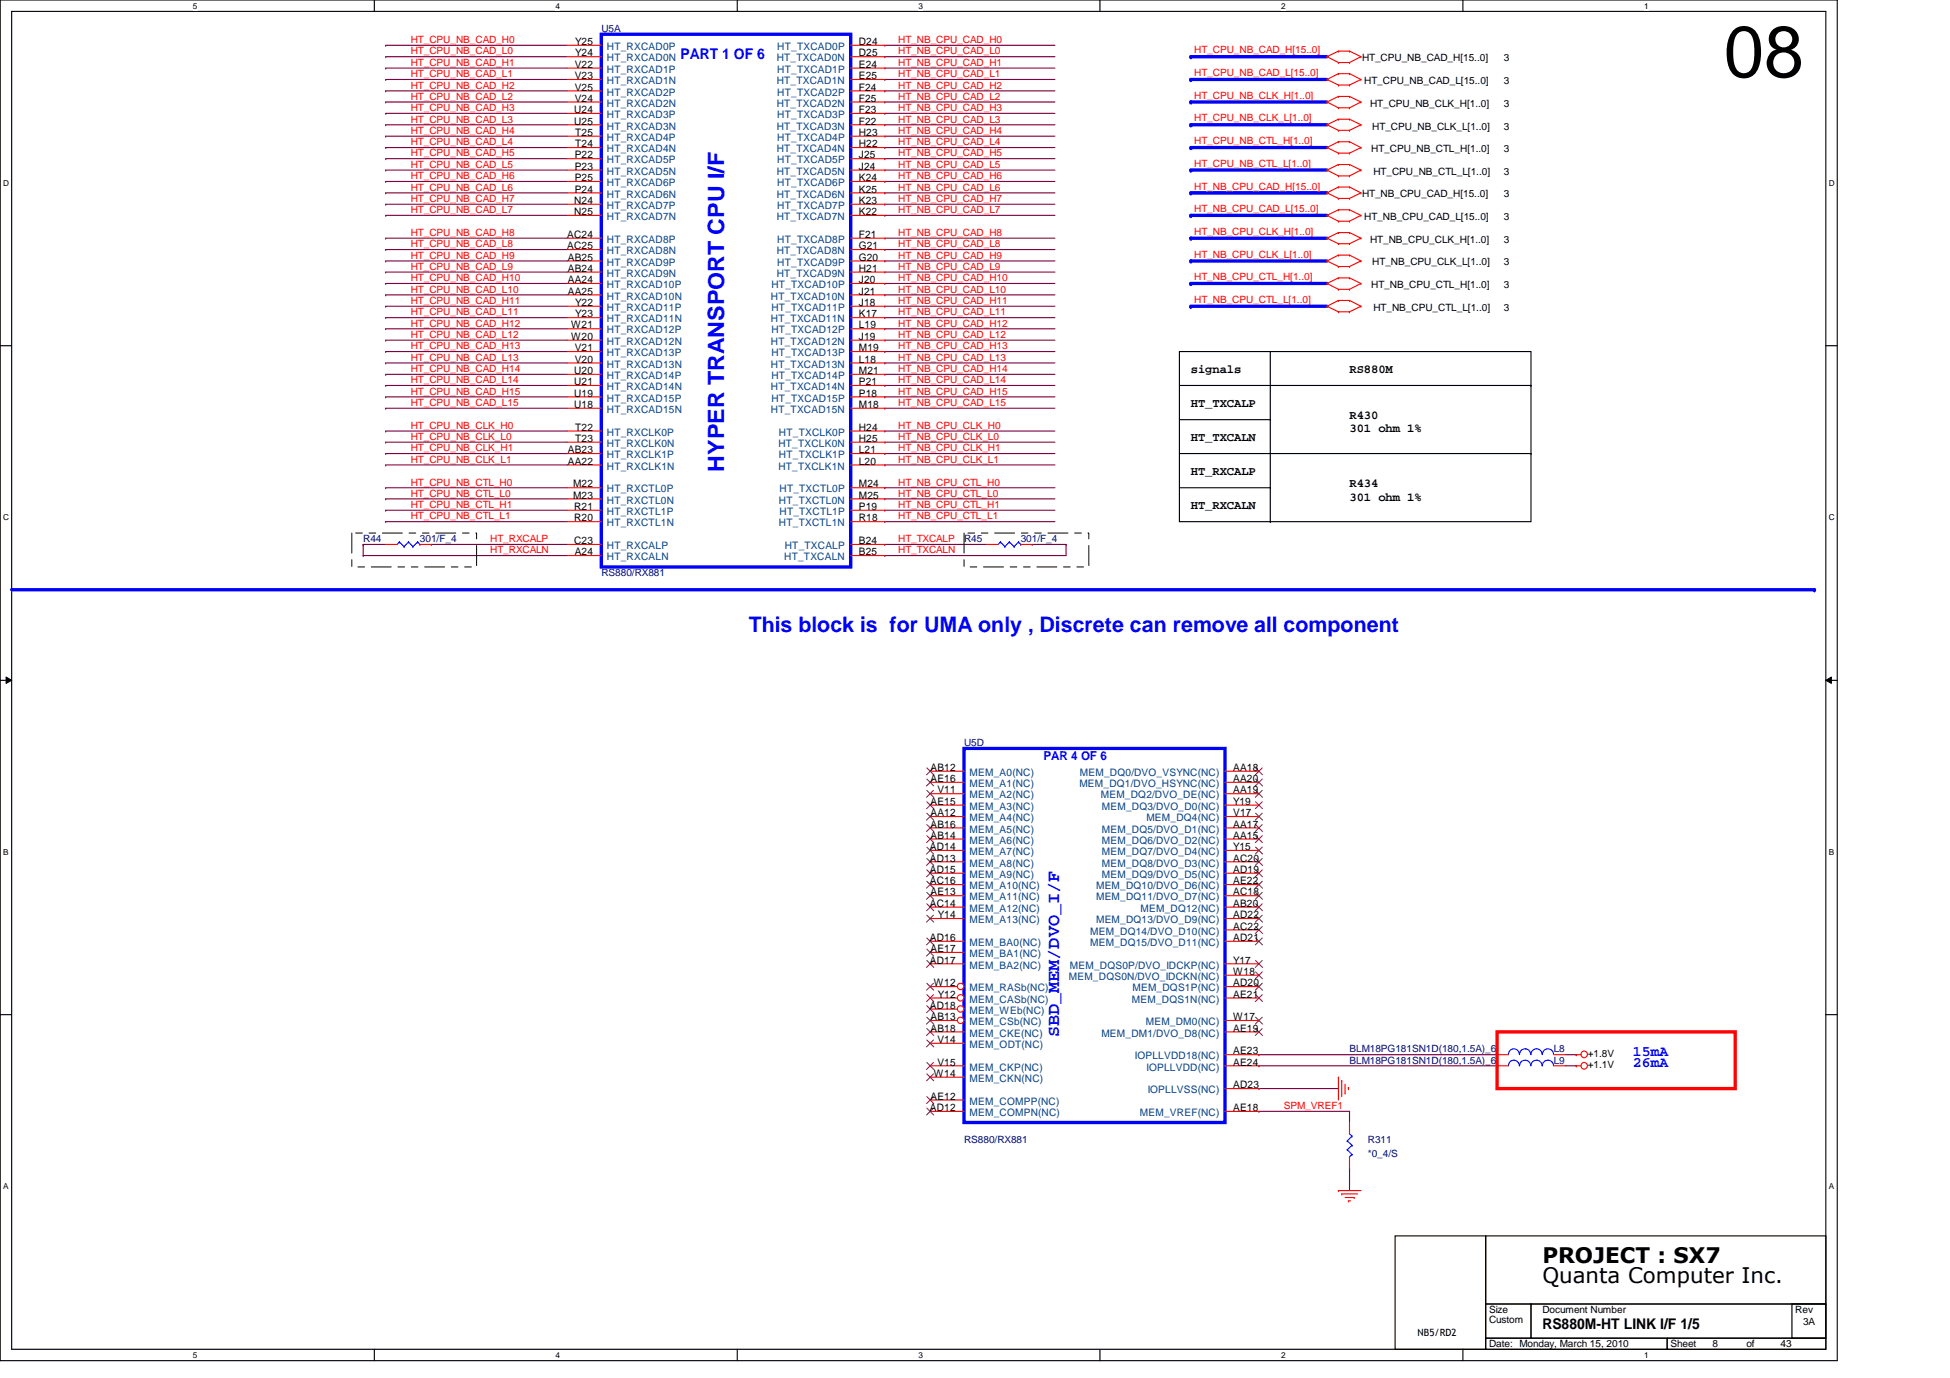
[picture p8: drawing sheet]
<svg xmlns="http://www.w3.org/2000/svg" width="297mm" height="210mm" viewBox="0 0 297 210" stroke-linecap="round" stroke-linejoin="round" font-family="sans-serif">
<defs><g id="words">
<text font-size="11" x="262.6" y="11.7">08</text>
<text font-size="3.4" fill="#00f" x="110.3" y="71.8" transform="rotate(-90 110.3 71.8)">HYPER TRANSPORT CPU I/F</text>
<text font-size="3.3" fill="#00f" x="114" y="96.3">This block is for UMA only , Discrete can remove all component</text>
<g font-size="3.3">
<text x="234.9" y="195.5">Quanta Computer Inc.</text>
<text x="234.9" y="192.4">PROJECT : SX7</text>
</g>
<text font-size="2.8" fill="#00f" x="161.3" y="158" transform="rotate(-90 161.3 158)">SBD_MEM/DVO_I/F</text>
<g font-size="2.2" fill="#00f">
<text x="103.7" y="9">PART 1 OF 6</text>
<text x="248.7" y="160.8">15mA</text>
<text x="248.7" y="162.5">26mA</text>
</g>
<text font-size="2.2" x="234.9" y="202.4">RS880M-HT LINK I/F 1/5</text>
<g font-size="1.9">
<text x="181.4" y="56.9">signals</text>
<text x="205.6" y="56.9">RS880M</text>
<text x="181.4" y="62">HT_TXCALP</text>
<text x="205.6" y="63.8">R430</text>
<text x="205.6" y="65.9">301 ohm 1%</text>
<text x="181.4" y="67.2">HT_TXCALN</text>
<text x="181.4" y="72.4">HT_RXCALP</text>
<text x="181.4" y="77.6">HT_RXCALN</text>
<text x="205.6" y="74.1">R434</text>
<text x="205.6" y="76.2">301 ohm 1%</text>
</g>
<text font-size="1.9" fill="#00f" x="159" y="115.7">PAR 4 OF 6</text>
<g font-size="1.6">
<text x="87.5" y="10.3">V22</text>
<text x="87.6" y="6.9">Y25</text>
<text x="87.6" y="8.6">Y24</text>
<text x="130.8" y="10.3">E24</text>
<text x="130.8" y="6.9">D24</text>
<text x="130.8" y="8.6">D25</text>
<text x="87.5" y="17.2">U24</text>
<text x="87.5" y="13.8">V25</text>
<text x="87.5" y="15.5">V24</text>
<text x="87.5" y="12.1">V23</text>
<text x="130.8" y="17.2">F23</text>
<text x="130.8" y="13.8">F24</text>
<text x="130.8" y="15.5">F25</text>
<text x="130.8" y="12.1">E25</text>
<text x="87.5" y="19">U25</text>
<text x="87.6" y="20.7">T25</text>
<text x="87.6" y="22.4">T24</text>
<text x="130.8" y="20.7">H23</text>
<text x="130.8" y="22.4">H22</text>
<text x="130.8" y="19">F22</text>
<text x="87.5" y="27.6">P25</text>
<text x="87.5" y="29.3">P24</text>
<text x="87.5" y="24.1">P22</text>
<text x="87.5" y="25.9">P23</text>
<text x="130.8" y="27.6">K24</text>
<text x="130.8" y="29.3">K25</text>
<text x="130.8" y="24.1">J25</text>
<text x="130.8" y="25.9">J24</text>
<text x="87.5" y="31.1">N24</text>
<text x="87.5" y="32.8">N25</text>
<text x="130.8" y="31.1">K23</text>
<text x="130.8" y="32.8">K22</text>
<text x="86.4" y="36.2">AC24</text>
<text x="86.4" y="38">AC25</text>
<text x="86.5" y="39.7">AB25</text>
<text x="86.5" y="41.4">AB24</text>
<text x="130.8" y="39.7">G20</text>
<text x="130.8" y="41.4">H21</text>
<text x="130.8" y="36.2">F21</text>
<text x="130.8" y="38">G21</text>
<text x="86.5" y="43.1">AA24</text>
<text x="86.5" y="44.9">AA25</text>
<text x="87.6" y="46.6">Y22</text>
<text x="130.8" y="46.6">J18</text>
<text x="130.8" y="43.1">J20</text>
<text x="130.8" y="44.9">J21</text>
<text x="87" y="50">W21</text>
<text x="87" y="51.8">W20</text>
<text x="87.5" y="53.5">V21</text>
<text x="87.6" y="48.3">Y23</text>
<text x="130.8" y="53.5">M19</text>
<text x="130.8" y="50">L19</text>
<text x="130.8" y="51.8">J19</text>
<text x="130.8" y="48.3">K17</text>
<text x="87.5" y="57">U20</text>
<text x="87.5" y="58.7">U21</text>
<text x="87.5" y="55.2">V20</text>
<text x="130.8" y="57">M21</text>
<text x="130.8" y="58.7">P21</text>
<text x="130.8" y="55.2">L18</text>
<text x="87.5" y="60.4">U19</text>
<text x="87.5" y="62.1">U18</text>
<text x="87.6" y="65.6">T22</text>
<text x="130.8" y="60.4">P18</text>
<text x="130.8" y="62.1">M18</text>
<text x="130.8" y="65.6">H24</text>
<text x="86.5" y="69">AB23</text>
<text x="86.5" y="70.8">AA22</text>
<text x="87.6" y="67.3">T23</text>
<text x="130.8" y="69">L21</text>
<text x="130.8" y="70.8">L20</text>
<text x="130.8" y="67.3">H25</text>
<text x="87.3" y="74.3">M22</text>
<text x="87.3" y="75.9">M23</text>
<text x="87.5" y="77.7">R21</text>
<text x="130.8" y="74.3">M24</text>
<text x="130.8" y="75.9">M25</text>
<text x="130.8" y="77.7">P19</text>
<text x="87.5" y="79.4">R20</text>
<text x="87.5" y="82.9">C23</text>
<text x="130.8" y="79.4">R18</text>
<text x="130.8" y="82.9">B24</text>
<text x="87.5" y="84.6">A24</text>
<text x="130.8" y="84.6">B25</text>
<text x="141.7" y="117.4">AB12</text>
<text x="141.7" y="119.1">AE16</text>
<text x="187.8" y="117.4">AA18</text>
<text x="187.8" y="119.1">AA20</text>
<text x="141.7" y="122.6">AE15</text>
<text x="141.7" y="124.3">AA12</text>
<text x="142.8" y="120.9">V11</text>
<text x="187.8" y="120.9">AA19</text>
<text x="187.8" y="122.6">Y19</text>
<text x="187.8" y="124.3">V17</text>
<text x="141.6" y="129.5">AD14</text>
<text x="141.6" y="131.2">AD13</text>
<text x="141.7" y="126.1">AB16</text>
<text x="141.7" y="127.8">AB14</text>
<text x="187.8" y="126.1">AA17</text>
<text x="187.8" y="127.8">AA15</text>
<text x="187.8" y="129.5">Y15</text>
<text x="187.8" y="131.2">AC20</text>
<text x="141.6" y="133">AD15</text>
<text x="141.6" y="134.7">AC16</text>
<text x="141.7" y="136.4">AE13</text>
<text x="187.8" y="133">AD19</text>
<text x="187.8" y="134.7">AE22</text>
<text x="187.8" y="136.4">AC18</text>
<text x="141.6" y="138.1">AC14</text>
<text x="141.6" y="143.3">AD16</text>
<text x="142.9" y="139.9">Y14</text>
<text x="187.8" y="138.1">AB20</text>
<text x="187.8" y="139.9">AD22</text>
<text x="187.8" y="141.6">AC22</text>
<text x="187.8" y="143.3">AD21</text>
<text x="141.6" y="146.8">AD17</text>
<text x="141.7" y="145">AE17</text>
<text x="187.8" y="146.8">Y17</text>
<text x="187.8" y="148.5">W18</text>
<text x="141.6" y="153.7">AD18</text>
<text x="141.7" y="155.4">AB13</text>
<text x="142.2" y="150.2">W12</text>
<text x="142.9" y="152">Y12</text>
<text x="187.8" y="155.4">W17</text>
<text x="187.8" y="150.2">AD20</text>
<text x="187.8" y="152">AE21</text>
<text x="141.7" y="157.1">AB18</text>
<text x="142.8" y="158.9">V14</text>
<text x="187.8" y="157.1">AE19</text>
<text x="187.8" y="160.6">AE23</text>
<text x="141.7" y="167.5">AE12</text>
<text x="142.2" y="164">W14</text>
<text x="142.8" y="162.3">V15</text>
<text x="187.8" y="165.8">AD23</text>
<text x="187.8" y="162.3">AE24</text>
<text x="141.6" y="169.2">AD12</text>
<text x="187.8" y="169.2">AE18</text>
</g>
<g font-size="1.6" fill="#004080">
<text x="92.5" y="11.1">HT_RXCAD1P</text>
<text x="92.5" y="7.6">HT_RXCAD0P</text>
<text x="92.5" y="9.4">HT_RXCAD0N</text>
<text x="118.3" y="9.4">HT_TXCAD0N</text>
<text x="118.4" y="11.1">HT_TXCAD1P</text>
<text x="118.4" y="7.6">HT_TXCAD0P</text>
<text x="92.5" y="18">HT_RXCAD3P</text>
<text x="92.5" y="14.6">HT_RXCAD2P</text>
<text x="92.5" y="16.3">HT_RXCAD2N</text>
<text x="92.5" y="12.8">HT_RXCAD1N</text>
<text x="118.3" y="16.3">HT_TXCAD2N</text>
<text x="118.3" y="12.8">HT_TXCAD1N</text>
<text x="118.4" y="18">HT_TXCAD3P</text>
<text x="118.4" y="14.6">HT_TXCAD2P</text>
<text x="92.5" y="21.5">HT_RXCAD4P</text>
<text x="92.5" y="23.2">HT_RXCAD4N</text>
<text x="92.5" y="19.7">HT_RXCAD3N</text>
<text x="118.3" y="23.2">HT_TXCAD4N</text>
<text x="118.3" y="19.7">HT_TXCAD3N</text>
<text x="118.4" y="21.5">HT_TXCAD4P</text>
<text x="92.5" y="28.4">HT_RXCAD6P</text>
<text x="92.5" y="24.9">HT_RXCAD5P</text>
<text x="92.5" y="26.6">HT_RXCAD5N</text>
<text x="118.3" y="26.6">HT_TXCAD5N</text>
<text x="118.4" y="28.4">HT_TXCAD6P</text>
<text x="118.4" y="24.9">HT_TXCAD5P</text>
<text x="92.5" y="31.8">HT_RXCAD7P</text>
<text x="92.5" y="33.5">HT_RXCAD7N</text>
<text x="92.5" y="30.1">HT_RXCAD6N</text>
<text x="118.3" y="33.5">HT_TXCAD7N</text>
<text x="118.3" y="30.1">HT_TXCAD6N</text>
<text x="118.4" y="31.8">HT_TXCAD7P</text>
<text x="92.5" y="40.5">HT_RXCAD9P</text>
<text x="92.5" y="37">HT_RXCAD8P</text>
<text x="92.5" y="38.7">HT_RXCAD8N</text>
<text x="118.3" y="38.7">HT_TXCAD8N</text>
<text x="118.4" y="40.5">HT_TXCAD9P</text>
<text x="118.4" y="37">HT_TXCAD8P</text>
<text x="92.5" y="47.4">HT_RXCAD11P</text>
<text x="92.5" y="43.9">HT_RXCAD10P</text>
<text x="92.5" y="45.6">HT_RXCAD10N</text>
<text x="92.5" y="42.2">HT_RXCAD9N</text>
<text x="117.4" y="45.6">HT_TXCAD10N</text>
<text x="117.5" y="47.4">HT_TXCAD11P</text>
<text x="117.5" y="43.9">HT_TXCAD10P</text>
<text x="118.3" y="42.2">HT_TXCAD9N</text>
<text x="92.5" y="50.8">HT_RXCAD12P</text>
<text x="92.5" y="52.5">HT_RXCAD12N</text>
<text x="92.5" y="49.1">HT_RXCAD11N</text>
<text x="117.4" y="52.5">HT_TXCAD12N</text>
<text x="117.4" y="49.1">HT_TXCAD11N</text>
<text x="117.5" y="50.8">HT_TXCAD12P</text>
<text x="92.5" y="57.7">HT_RXCAD14P</text>
<text x="92.5" y="59.4">HT_RXCAD14N</text>
<text x="92.5" y="54.3">HT_RXCAD13P</text>
<text x="92.5" y="56">HT_RXCAD13N</text>
<text x="117.4" y="59.4">HT_TXCAD14N</text>
<text x="117.4" y="56">HT_TXCAD13N</text>
<text x="117.5" y="57.7">HT_TXCAD14P</text>
<text x="117.5" y="54.3">HT_TXCAD13P</text>
<text x="92.5" y="61.2">HT_RXCAD15P</text>
<text x="92.5" y="62.9">HT_RXCAD15N</text>
<text x="117.4" y="62.9">HT_TXCAD15N</text>
<text x="117.5" y="61.2">HT_TXCAD15P</text>
<text x="92.5" y="69.8">HT_RXCLK1P</text>
<text x="92.5" y="71.5">HT_RXCLK1N</text>
<text x="92.5" y="66.4">HT_RXCLK0P</text>
<text x="92.5" y="68.1">HT_RXCLK0N</text>
<text x="118.6" y="71.5">HT_TXCLK1N</text>
<text x="118.6" y="68.1">HT_TXCLK0N</text>
<text x="118.7" y="69.8">HT_TXCLK1P</text>
<text x="118.7" y="66.4">HT_TXCLK0P</text>
<text x="92.5" y="75">HT_RXCTL0P</text>
<text x="92.5" y="76.7">HT_RXCTL0N</text>
<text x="118.7" y="76.7">HT_TXCTL0N</text>
<text x="118.7" y="75">HT_TXCTL0P</text>
<text x="92.5" y="78.4">HT_RXCTL1P</text>
<text x="92.5" y="80.2">HT_RXCTL1N</text>
<text x="92.5" y="83.7">HT_RXCALP</text>
<text x="118.7" y="80.2">HT_TXCTL1N</text>
<text x="118.7" y="78.4">HT_TXCTL1P</text>
<text x="119.5" y="83.7">HT_TXCALP</text>
<text x="92.5" y="85.3">HT_RXCALN</text>
<text x="119.5" y="85.3">HT_TXCALN</text>
<text x="147.7" y="118.2">MEM_A0(NC)</text>
<text x="147.7" y="119.9">MEM_A1(NC)</text>
<text x="164.4" y="119.9">MEM_DQ1/DVO_HSYNC(NC)</text>
<text x="164.5" y="118.2">MEM_DQ0/DVO_VSYNC(NC)</text>
<text x="147.7" y="121.6">MEM_A2(NC)</text>
<text x="147.7" y="123.4">MEM_A3(NC)</text>
<text x="147.7" y="125.1">MEM_A4(NC)</text>
<text x="167.7" y="121.6">MEM_DQ2/DVO_DE(NC)</text>
<text x="167.8" y="123.4">MEM_DQ3/DVO_D0(NC)</text>
<text x="174.6" y="125.1">MEM_DQ4(NC)</text>
<text x="147.7" y="126.8">MEM_A5(NC)</text>
<text x="147.7" y="128.5">MEM_A6(NC)</text>
<text x="147.7" y="130.3">MEM_A7(NC)</text>
<text x="147.7" y="132">MEM_A8(NC)</text>
<text x="167.8" y="126.8">MEM_DQ5/DVO_D1(NC)</text>
<text x="167.8" y="128.5">MEM_DQ6/DVO_D2(NC)</text>
<text x="167.8" y="130.3">MEM_DQ7/DVO_D4(NC)</text>
<text x="167.8" y="132">MEM_DQ8/DVO_D3(NC)</text>
<text x="147.7" y="133.7">MEM_A9(NC)</text>
<text x="147.7" y="135.5">MEM_A10(NC)</text>
<text x="147.7" y="137.2">MEM_A11(NC)</text>
<text x="167" y="135.5">MEM_DQ10/DVO_D6(NC)</text>
<text x="167" y="137.2">MEM_DQ11/DVO_D7(NC)</text>
<text x="167.8" y="133.7">MEM_DQ9/DVO_D5(NC)</text>
<text x="147.7" y="138.9">MEM_A12(NC)</text>
<text x="147.7" y="140.6">MEM_A13(NC)</text>
<text x="166.1" y="142.4">MEM_DQ14/DVO_D10(NC)</text>
<text x="167" y="140.6">MEM_DQ13/DVO_D9(NC)</text>
<text x="173.7" y="138.9">MEM_DQ12(NC)</text>
<text x="147.7" y="144.1">MEM_BA0(NC)</text>
<text x="147.7" y="145.8">MEM_BA1(NC)</text>
<text x="147.7" y="147.5">MEM_BA2(NC)</text>
<text x="162.8" y="149.3">MEM_DQS0N/DVO_IDCKN(NC)</text>
<text x="163" y="147.5">MEM_DQS0P/DVO_IDCKP(NC)</text>
<text x="166.1" y="144.1">MEM_DQ15/DVO_D11(NC)</text>
<text x="147.7" y="151">MEM_RASb(NC)</text>
<text x="147.7" y="152.7">MEM_CASb(NC)</text>
<text x="147.7" y="154.4">MEM_WEb(NC)</text>
<text x="172.4" y="152.7">MEM_DQS1N(NC)</text>
<text x="172.5" y="151">MEM_DQS1P(NC)</text>
<text x="147.7" y="156.2">MEM_CSb(NC)</text>
<text x="147.7" y="157.9">MEM_CKE(NC)</text>
<text x="147.7" y="159.6">MEM_ODT(NC)</text>
<text x="167.8" y="157.9">MEM_DM1/DVO_D8(NC)</text>
<text x="172.9" y="161.4">IOPLLVDD18(NC)</text>
<text x="174.5" y="156.2">MEM_DM0(NC)</text>
<text x="147.7" y="163.1">MEM_CKP(NC)</text>
<text x="147.7" y="164.8">MEM_CKN(NC)</text>
<text x="174.7" y="163.1">IOPLLVDD(NC)</text>
<text x="174.8" y="166.5">IOPLLVSS(NC)</text>
<text x="147.7" y="168.3">MEM_COMPP(NC)</text>
<text x="147.7" y="170">MEM_COMPN(NC)</text>
<text x="173.6" y="170">MEM_VREF(NC)</text>
</g>
<g font-size="1.5" fill="#000080">
<text x="91.6" y="4.9">U5A</text>
<text x="55.3" y="82.6">R44</text>
<text x="64" y="82.6">301/F_4</text>
<text x="146.9" y="82.6">R45</text>
<text x="155.5" y="82.6">301/F_4</text>
<text x="91.6" y="87.8">RS880/RX881</text>
<text x="146.9" y="113.7">U5D</text>
<text x="205.6" y="160.3">BLM18PG181SN1D(180,1.5A)_6</text>
<text x="236.7" y="160.3">L8</text>
<text x="205.6" y="162.1">BLM18PG181SN1D(180,1.5A)_6</text>
<text x="236.7" y="162.1">L9</text>
<text x="146.9" y="174.1">RS880/RX881</text>
<text x="208.4" y="174.1">R311</text>
<text x="208.4" y="176.2">*0_4/S</text>
</g>
<g font-size="1.5" fill="#f00">
<text x="62.6" y="10">HT_CPU_NB_CAD_H1</text>
<text x="62.6" y="11.8">HT_CPU_NB_CAD_L1</text>
<text x="62.6" y="6.6">HT_CPU_NB_CAD_H0</text>
<text x="62.6" y="8.3">HT_CPU_NB_CAD_L0</text>
<text x="136.8" y="6.6">HT_NB_CPU_CAD_H0</text>
<text x="136.8" y="10">HT_NB_CPU_CAD_H1</text>
<text x="136.8" y="11.8">HT_NB_CPU_CAD_L1</text>
<text x="136.8" y="8.3">HT_NB_CPU_CAD_L0</text>
<text x="181.9" y="11.6">HT_CPU_NB_CAD_L[15..0]</text>
<text x="181.9" y="8.1">HT_CPU_NB_CAD_H[15..0]</text>
<text x="62.6" y="16.9">HT_CPU_NB_CAD_H3</text>
<text x="62.6" y="13.5">HT_CPU_NB_CAD_H2</text>
<text x="62.6" y="15.2">HT_CPU_NB_CAD_L2</text>
<text x="136.8" y="16.9">HT_NB_CPU_CAD_H3</text>
<text x="136.8" y="15.2">HT_NB_CPU_CAD_L2</text>
<text x="136.8" y="13.5">HT_NB_CPU_CAD_H2</text>
<text x="181.9" y="15">HT_CPU_NB_CLK_H[1..0]</text>
<text x="62.6" y="23.8">HT_CPU_NB_CAD_H5</text>
<text x="62.6" y="18.7">HT_CPU_NB_CAD_L3</text>
<text x="62.6" y="20.4">HT_CPU_NB_CAD_H4</text>
<text x="62.6" y="22.1">HT_CPU_NB_CAD_L4</text>
<text x="136.8" y="20.4">HT_NB_CPU_CAD_H4</text>
<text x="136.8" y="22.1">HT_NB_CPU_CAD_L4</text>
<text x="136.8" y="23.8">HT_NB_CPU_CAD_H5</text>
<text x="136.8" y="18.7">HT_NB_CPU_CAD_L3</text>
<text x="181.9" y="18.5">HT_CPU_NB_CLK_L[1..0]</text>
<text x="181.9" y="22">HT_CPU_NB_CTL_H[1..0]</text>
<text x="62.6" y="25.6">HT_CPU_NB_CAD_L5</text>
<text x="62.6" y="27.3">HT_CPU_NB_CAD_H6</text>
<text x="62.6" y="29">HT_CPU_NB_CAD_L6</text>
<text x="136.8" y="27.3">HT_NB_CPU_CAD_H6</text>
<text x="136.8" y="25.6">HT_NB_CPU_CAD_L5</text>
<text x="136.8" y="29">HT_NB_CPU_CAD_L6</text>
<text x="181.9" y="25.4">HT_CPU_NB_CTL_L[1..0]</text>
<text x="181.9" y="28.9">HT_NB_CPU_CAD_H[15..0]</text>
<text x="62.6" y="35.9">HT_CPU_NB_CAD_H8</text>
<text x="62.6" y="32.5">HT_CPU_NB_CAD_L7</text>
<text x="62.6" y="30.8">HT_CPU_NB_CAD_H7</text>
<text x="136.8" y="35.9">HT_NB_CPU_CAD_H8</text>
<text x="136.8" y="30.8">HT_NB_CPU_CAD_H7</text>
<text x="136.8" y="32.5">HT_NB_CPU_CAD_L7</text>
<text x="181.9" y="32.3">HT_NB_CPU_CAD_L[15..0]</text>
<text x="181.9" y="35.8">HT_NB_CPU_CLK_H[1..0]</text>
<text x="62.6" y="39.4">HT_CPU_NB_CAD_H9</text>
<text x="62.6" y="41.1">HT_CPU_NB_CAD_L9</text>
<text x="62.6" y="37.7">HT_CPU_NB_CAD_L8</text>
<text x="136.8" y="37.7">HT_NB_CPU_CAD_L8</text>
<text x="136.8" y="39.4">HT_NB_CPU_CAD_H9</text>
<text x="136.8" y="41.1">HT_NB_CPU_CAD_L9</text>
<text x="181.9" y="39.2">HT_NB_CPU_CLK_L[1..0]</text>
<text x="62.6" y="46.3">HT_CPU_NB_CAD_H11</text>
<text x="62.6" y="42.8">HT_CPU_NB_CAD_H10</text>
<text x="62.6" y="44.6">HT_CPU_NB_CAD_L10</text>
<text x="136.8" y="44.6">HT_NB_CPU_CAD_L10</text>
<text x="136.8" y="46.3">HT_NB_CPU_CAD_H11</text>
<text x="136.8" y="42.8">HT_NB_CPU_CAD_H10</text>
<text x="181.9" y="42.7">HT_NB_CPU_CTL_H[1..0]</text>
<text x="181.9" y="46.1">HT_NB_CPU_CTL_L[1..0]</text>
<text x="62.6" y="53.2">HT_CPU_NB_CAD_H13</text>
<text x="62.6" y="48">HT_CPU_NB_CAD_L11</text>
<text x="62.6" y="49.7">HT_CPU_NB_CAD_H12</text>
<text x="62.6" y="51.5">HT_CPU_NB_CAD_L12</text>
<text x="136.8" y="51.5">HT_NB_CPU_CAD_L12</text>
<text x="136.8" y="53.2">HT_NB_CPU_CAD_H13</text>
<text x="136.8" y="48">HT_NB_CPU_CAD_L11</text>
<text x="136.8" y="49.7">HT_NB_CPU_CAD_H12</text>
<text x="62.6" y="54.9">HT_CPU_NB_CAD_L13</text>
<text x="62.6" y="56.7">HT_CPU_NB_CAD_H14</text>
<text x="62.6" y="58.4">HT_CPU_NB_CAD_L14</text>
<text x="136.8" y="58.4">HT_NB_CPU_CAD_L14</text>
<text x="136.8" y="56.7">HT_NB_CPU_CAD_H14</text>
<text x="136.8" y="54.9">HT_NB_CPU_CAD_L13</text>
<text x="62.6" y="61.8">HT_CPU_NB_CAD_L15</text>
<text x="62.6" y="60.1">HT_CPU_NB_CAD_H15</text>
<text x="62.6" y="65.3">HT_CPU_NB_CLK_H0</text>
<text x="136.8" y="65.3">HT_NB_CPU_CLK_H0</text>
<text x="136.8" y="60.1">HT_NB_CPU_CAD_H15</text>
<text x="136.8" y="61.8">HT_NB_CPU_CAD_L15</text>
<text x="62.6" y="68.7">HT_CPU_NB_CLK_H1</text>
<text x="62.6" y="70.5">HT_CPU_NB_CLK_L1</text>
<text x="62.6" y="67">HT_CPU_NB_CLK_L0</text>
<text x="136.8" y="68.7">HT_NB_CPU_CLK_H1</text>
<text x="136.8" y="70.5">HT_NB_CPU_CLK_L1</text>
<text x="136.8" y="67">HT_NB_CPU_CLK_L0</text>
<text x="62.6" y="74">HT_CPU_NB_CTL_H0</text>
<text x="62.6" y="75.6">HT_CPU_NB_CTL_L0</text>
<text x="62.6" y="77.4">HT_CPU_NB_CTL_H1</text>
<text x="136.8" y="75.6">HT_NB_CPU_CTL_L0</text>
<text x="136.8" y="74">HT_NB_CPU_CTL_H0</text>
<text x="136.8" y="77.4">HT_NB_CPU_CTL_H1</text>
<text x="62.6" y="79.1">HT_CPU_NB_CTL_L1</text>
<text x="74.7" y="82.6">HT_RXCALP</text>
<text x="136.8" y="82.6">HT_TXCALP</text>
<text x="136.8" y="79.1">HT_NB_CPU_CTL_L1</text>
<text x="74.7" y="84.3">HT_RXCALN</text>
<text x="136.8" y="84.3">HT_TXCALN</text>
<text x="195.6" y="169">SPM_VREF1</text>
</g>
<g font-size="1.5">
<text x="207.5" y="9.4">HT_CPU_NB_CAD_H[15..0]</text>
<text x="229.1" y="9.4">3</text>
<text x="207.8" y="12.8">HT_CPU_NB_CAD_L[15..0]</text>
<text x="208.7" y="16.3">HT_CPU_NB_CLK_H[1..0]</text>
<text x="229.1" y="12.8">3</text>
<text x="229.1" y="16.3">3</text>
<text x="208.9" y="23.2">HT_CPU_NB_CTL_H[1..0]</text>
<text x="209" y="19.7">HT_CPU_NB_CLK_L[1..0]</text>
<text x="229.1" y="19.7">3</text>
<text x="229.1" y="23.2">3</text>
<text x="209.2" y="26.6">HT_CPU_NB_CTL_L[1..0]</text>
<text x="229.1" y="26.6">3</text>
<text x="207.5" y="30.1">HT_NB_CPU_CAD_H[15..0]</text>
<text x="207.8" y="33.5">HT_NB_CPU_CAD_L[15..0]</text>
<text x="229.1" y="33.5">3</text>
<text x="229.1" y="30.1">3</text>
<text x="208.7" y="37">HT_NB_CPU_CLK_H[1..0]</text>
<text x="209" y="40.4">HT_NB_CPU_CLK_L[1..0]</text>
<text x="229.1" y="40.4">3</text>
<text x="229.1" y="37">3</text>
<text x="208.9" y="43.9">HT_NB_CPU_CTL_H[1..0]</text>
<text x="209.2" y="47.3">HT_NB_CPU_CTL_L[1..0]</text>
<text x="229.1" y="43.9">3</text>
<text x="229.1" y="47.3">3</text>
<text x="241.8" y="161">+1.8V</text>
<text x="241.8" y="162.7">+1.1V</text>
<text x="215.9" y="203.6">NB5/RD2</text>
<text x="226.8" y="200">Size</text>
<text x="226.8" y="201.6">Custom</text>
<text x="234.9" y="200">Document Number</text>
<text x="273.5" y="200">Rev</text>
<text x="274.7" y="201.8">3A</text>
<text x="226.8" y="205.2">Date: Monday, March 15, 2010</text>
<text x="254.5" y="205.2">Sheet</text>
<text x="260.9" y="205.2">8</text>
<text x="266" y="205.2">of</text>
<text x="271.2" y="205.2">43</text>
</g>
<g font-size="1.3">
<text x="29.4" y="1.4">5</text>
<text x="84.6" y="1.4">4</text>
<text x="139.9" y="1.4">3</text>
<text x="195.2" y="1.4">2</text>
<text x="250.4" y="1.4">1</text>
<text x=".5" y="28.3">D</text>
<text x="278.6" y="28.3">D</text>
<text x=".5" y="79.2">C</text>
<text x="278.6" y="79.2">C</text>
<text x=".5" y="130.2">B</text>
<text x="278.6" y="130.2">B</text>
<text x=".5" y="181.1">A</text>
<text x="278.6" y="181.1">A</text>
<text x="29.4" y="206.9">5</text>
<text x="84.6" y="206.9">4</text>
<text x="139.9" y="206.9">3</text>
<text x="195.2" y="206.9">2</text>
<text x="250.4" y="206.9">1</text>
</g>
</g></defs>
<path d="M0 0h279.9v207.3h-279.9zM1.8 1.7h276.3v203.8h-276.3z" fill="none" stroke="#000" stroke-width=".17"/>
<g fill="#fff">
<path d="M29.4 .2h.7v1.4h-.7z"/>
<path d="M29.4 205.7h.7v1.4h-.7z"/>
</g>
<path d="M57 0v1.7M57 205.5v1.8" fill="none" stroke="#000" stroke-width=".17"/>
<g fill="#fff">
<path d="M84.6 .2h.7v1.4h-.7z"/>
<path d="M84.6 205.7h.7v1.4h-.7z"/>
</g>
<path d="M112.3 0v1.7M112.3 205.5v1.8" fill="none" stroke="#000" stroke-width=".17"/>
<g fill="#fff">
<path d="M139.9 .2h.7v1.4h-.7z"/>
<path d="M139.9 205.7h.7v1.4h-.7z"/>
</g>
<path d="M167.6 0v1.7M167.6 205.5v1.8" fill="none" stroke="#000" stroke-width=".17"/>
<g fill="#fff">
<path d="M195.2 .2h.6v1.4h-.6z"/>
<path d="M195.2 205.7h.6v1.4h-.6z"/>
</g>
<path d="M222.8 0v1.7M222.8 205.5v1.8" fill="none" stroke="#000" stroke-width=".17"/>
<g fill="#fff">
<path d="M250.4 .2h.7v1.4h-.7z"/>
<path d="M250.4 205.7h.7v1.4h-.7z"/>
<path d="M.5 27.2h.9v1.4h-.9z"/>
<path d="M278.6 27.2h.9v1.4h-.9z"/>
<path d="M.5 78.1h.9v1.4h-.9z"/>
<path d="M278.6 78.1h.9v1.4h-.9z"/>
</g>
<path d="M0 52.7h1.8M278.1 52.7h1.8" fill="none" stroke="#000" stroke-width=".17"/>
<g fill="#fff">
<path d="M.5 129.1h.8v1.4h-.8z"/>
<path d="M278.6 129.1h.8v1.4h-.8z"/>
</g>
<path d="M0 103.6h1.8M278.1 103.6h1.8" fill="none" stroke="#000" stroke-width=".17"/>
<path d="M.9 103.1l.9 .5-.9 .5zM278.1 103.6l.9-.5v1z" fill="#000"/>
<path d="M.9 103.1l.9 .5-.9 .5zM278.1 103.6l.9-.5v1z" fill="none" stroke="#000" stroke-width=".15"/>
<g fill="#fff">
<path d="M.5 180h.8v1.4h-.8z"/>
<path d="M278.6 180h.8v1.4h-.8z"/>
</g>
<path d="M0 154.6h1.8M278.1 154.6h1.8" fill="none" stroke="#000" stroke-width=".17"/>
<g fill="none" stroke="#800040" stroke-width=".17">
<path d="M58.8 17.3h.1M58.8 10.4h.1M58.8 19h.1M58.8 12.1h.1M58.8 13.8h.1M58.8 6.9h.1M58.8 15.5h.1M58.8 8.6h.1M58.8 17.3h27.6M58.8 10.4h27.6M58.8 19h27.6M58.8 12.1h27.6"/>
<path d="M58.8 13.8h27.6M58.8 6.9h27.6M58.8 15.5h27.6M58.8 8.6h27.6M134.8 17.3h.1M134.8 6.9h.1M134.8 10.4h.1M134.8 12.1h.1M134.8 15.5h.1M134.8 19h.1M134.8 13.8h.1M134.8 8.6h.1"/>
<path d="M134.8 17.3h25.9M134.8 10.4h25.9M134.8 19h25.9M134.8 12.1h25.9M134.8 13.8h25.9M134.8 6.9h25.9M134.8 15.5h25.9M134.8 8.6h25.9M58.8 39.8h.1M58.8 36.3h.1M58.8 38h.1M58.8 24.2h.1"/>
<path d="M58.8 32.8h.1M58.8 25.9h.1M58.8 27.6h.1M58.8 20.7h.1M58.8 29.4h.1M58.8 22.5h.1M58.8 31.1h.1M58.8 39.8h27.6M58.8 36.3h27.6M58.8 38h27.6M58.8 24.2h27.6M58.8 32.8h27.6"/>
<path d="M58.8 25.9h27.6M58.8 27.6h27.6M58.8 20.7h27.6M58.8 29.4h27.6M58.8 22.5h27.6M58.8 31.1h27.6M134.8 27.6h.1M134.8 36.3h.1M134.8 38h.1M134.8 39.8h.1M134.8 20.7h.1M134.8 22.5h.1"/>
<path d="M134.8 31.1h.1M134.8 25.9h.1M134.8 29.4h.1M134.8 24.2h.1M134.8 32.8h.1M134.8 39.8h25.9M134.8 36.3h25.9M134.8 38h25.9M134.8 24.2h25.9M134.8 32.8h25.9M134.8 25.9h25.9M134.8 27.6h25.9"/>
<path d="M134.8 20.7h25.9M134.8 29.4h25.9M134.8 22.5h25.9M134.8 31.1h25.9M58.8 53.6h.1M58.8 46.7h.1M58.8 55.3h.1M58.8 48.4h.1M58.8 41.4h.1M58.8 57h.1M58.8 50.1h.1M58.8 43.2h.1"/>
<path d="M58.8 58.7h.1M58.8 51.8h.1M58.8 53.6h27.6M58.8 46.7h27.6M58.8 55.3h27.6M58.8 48.4h27.6M58.8 41.4h27.6M58.8 57h27.6M58.8 50.1h27.6M58.8 43.2h27.6M58.8 58.7h27.6M58.8 51.8h27.6"/>
<path d="M134.8 44.9h.1M134.8 41.4h.1M134.8 51.8h.1M134.8 58.7h.1M134.8 46.7h.1M134.8 53.6h.1M134.8 48.4h.1M134.8 43.2h.1M134.8 50.1h.1M134.8 57h.1M134.8 55.3h.1M134.8 53.6h25.9"/>
<path d="M134.8 46.7h25.9M134.8 55.3h25.9M134.8 48.4h25.9M134.8 41.4h25.9M134.8 57h25.9M134.8 50.1h25.9M134.8 43.2h25.9M134.8 58.7h25.9M134.8 51.8h25.9M134.8 44.9h25.9M58.8 62.2h.1M58.8 60.5h.1"/>
<path d="M58.8 69.1h.1M58.8 70.8h.1M58.8 65.7h.1M58.8 67.4h.1M58.8 74.3h.1M58.8 76h.1M58.8 77.7h.1M58.8 79.5h.1M58.8 62.2h27.6M58.8 60.5h27.6M58.8 69.1h27.6M58.8 70.8h27.6"/>
<path d="M58.8 65.7h27.6M58.8 67.4h27.6M58.8 74.3h27.6M58.8 76h27.6M58.8 77.7h27.6M58.8 79.5h27.6M134.8 69.1h.1M134.8 70.8h.1M134.8 67.4h.1M134.8 65.7h.1M134.8 60.5h.1M134.8 76h.1"/>
<path d="M134.8 74.3h.1M134.8 62.2h.1M134.8 79.5h.1M134.8 77.7h.1M134.8 62.2h25.9M134.8 60.5h25.9M134.8 69.1h25.9M134.8 70.8h25.9M134.8 65.7h25.9M134.8 67.4h25.9M134.8 74.3h25.9M134.8 76h25.9"/>
<path d="M134.8 77.7h25.9M134.8 79.5h25.9M55.3 84.6h.1M55.3 82.9h.1M55.3 84.6h31.1M55.3 82.9h3.5M55.3 82.9v1.7M65.7 82.9h.1M65.7 82.9h20.7M134.8 82.9h.1M134.8 84.6h.1M134.8 82.9h15.5"/>
<path d="M157.2 82.9h.1M157.2 82.9h5.2M162.4 82.9h.1M162.4 82.9v1.7h-27.6"/>
</g>
<path d="M181.4 12.1h20.7" fill="none" stroke="#00f" stroke-width=".51"/>
<circle cx="181.4" cy="12.1" r=".25" fill="#00f"/>
<path d="M181.4 15.5h20.7" fill="none" stroke="#00f" stroke-width=".51"/>
<circle cx="181.4" cy="15.5" r=".25" fill="#00f"/>
<path d="M181.4 19h20.7" fill="none" stroke="#00f" stroke-width=".51"/>
<circle cx="181.4" cy="19" r=".25" fill="#00f"/>
<path d="M181.4 22.5h20.7" fill="none" stroke="#00f" stroke-width=".51"/>
<circle cx="181.4" cy="22.5" r=".25" fill="#00f"/>
<path d="M181.4 25.9h20.7" fill="none" stroke="#00f" stroke-width=".51"/>
<circle cx="181.4" cy="25.9" r=".25" fill="#00f"/>
<path d="M181.4 8.6h20.7" fill="none" stroke="#00f" stroke-width=".51"/>
<circle cx="181.4" cy="8.6" r=".25" fill="#00f"/>
<path d="M181.4 32.8h20.7" fill="none" stroke="#00f" stroke-width=".51"/>
<circle cx="181.4" cy="32.8" r=".25" fill="#00f"/>
<path d="M181.4 39.8h20.7" fill="none" stroke="#00f" stroke-width=".51"/>
<circle cx="181.4" cy="39.8" r=".25" fill="#00f"/>
<path d="M181.4 43.2h20.7" fill="none" stroke="#00f" stroke-width=".51"/>
<circle cx="181.4" cy="43.2" r=".25" fill="#00f"/>
<path d="M181.4 46.7h20.7" fill="none" stroke="#00f" stroke-width=".51"/>
<circle cx="181.4" cy="46.7" r=".25" fill="#00f"/>
<path d="M181.4 29.4h20.7" fill="none" stroke="#00f" stroke-width=".51"/>
<circle cx="181.4" cy="29.4" r=".25" fill="#00f"/>
<path d="M181.4 36.3h20.7" fill="none" stroke="#00f" stroke-width=".51"/>
<circle cx="181.4" cy="36.3" r=".25" fill="#00f"/>
<g fill="none" stroke="#800040" stroke-width=".17">
<path d="M58.8 44.9h.1M58.8 44.9h27.6M191.8 160.7h.1M191.8 165.8h.1M191.8 162.3h.1M191.8 169.3h.1M191.8 160.7h36.2M191.8 162.3h36.2M191.8 165.8h12.1M191.8 169.3h13.8M205.6 169.3h.1M205.6 177.9h.1"/>
<path d="M205.6 169.3v1.7M205.6 177.9v3.5M238.4 160.7h1.7M238.4 162.3h1.7M240.1 162.3h.1M240.1 160.7h.1"/>
</g>
<g fill="none" stroke="#f00" stroke-width=".17">
<path d="M202.1 12.1h.1M202.1 15.5h.1M202.1 19h.1M202.1 8.6h.1M202.1 12.1l1.8 .9M202.1 15.5l1.8 .9M202.1 19l1.8 .9M202.1 8.6l1.8 .9M203.9 13h.1M203.9 11.2h.1M203.9 16.4h.1M203.9 14.7h.1"/>
<path d="M203.9 19.9h.1M203.9 18.2h.1M203.9 9.5h.1M203.9 7.8h.1M203.9 13h1.7M203.9 11.2h1.7M203.9 11.2l-1.8 .9M203.9 16.4h1.7M203.9 14.7h1.7M203.9 14.7l-1.8 .8M203.9 19.9h1.7M203.9 18.2h1.7"/>
<path d="M203.9 18.2l-1.8 .8M203.9 9.5h1.7M203.9 7.8h1.7M203.9 7.8l-1.8 .8M205.6 13h.1M205.6 11.2h.1M205.6 16.4h.1M205.6 14.7h.1M205.6 19.9h.1M205.6 18.2h.1M205.6 9.5h.1M205.6 7.8h.1"/>
<path d="M205.6 11.2l1.7 .9M205.6 14.7l1.7 .8M205.6 18.2l1.7 .8M205.6 7.8l1.7 .8M207.3 12.1h.1M207.3 15.5h.1M207.3 19h.1M207.3 8.6h.1M207.3 12.1l-1.7 .9M207.3 15.5l-1.7 .9M207.3 19l-1.7 .9M207.3 8.6l-1.7 .9"/>
<path d="M202.1 22.5h.1M202.1 25.9h.1M202.1 32.8h.1M202.1 39.8h.1M202.1 29.4h.1M202.1 36.3h.1M202.1 22.5l1.8 .8M202.1 25.9l1.8 .9M202.1 32.8l1.8 .9M202.1 39.8l1.8 .8M202.1 29.4l1.8 .8M202.1 36.3l1.8 .8"/>
<path d="M203.9 23.3h.1M203.9 21.6h.1M203.9 26.8h.1M203.9 25.1h.1M203.9 33.7h.1M203.9 32h.1M203.9 38.9h.1M203.9 30.2h.1M203.9 28.5h.1M203.9 37.1h.1M203.9 35.4h.1M203.9 23.3h1.7"/>
<path d="M203.9 21.6h1.7M203.9 21.6l-1.8 .9M203.9 26.8h1.7M203.9 25.1h1.7M203.9 25.1l-1.8 .8M203.9 33.7h1.7M203.9 32h1.7M203.9 32l-1.8 .8M203.9 38.9h1.7M203.9 38.9l-1.8 .9M203.9 30.2h1.7M203.9 28.5h1.7"/>
<path d="M203.9 28.5l-1.8 .9M203.9 37.1h1.7M203.9 35.4h1.7M203.9 35.4l-1.8 .9M205.6 23.3h.1M205.6 21.6h.1M205.6 26.8h.1M205.6 25.1h.1M205.6 33.7h.1M205.6 32h.1M205.6 38.9h.1M205.6 30.2h.1"/>
<path d="M205.6 28.5h.1M205.6 37.1h.1M205.6 35.4h.1M205.6 21.6l1.7 .9M205.6 25.1l1.7 .8M205.6 32l1.7 .8M205.6 38.9l1.7 .9M205.6 28.5l1.7 .9M205.6 35.4l1.7 .9M207.3 22.5h.1M207.3 25.9h.1M207.3 32.8h.1"/>
<path d="M207.3 39.8h.1M207.3 29.4h.1M207.3 36.3h.1M207.3 22.5l-1.7 .8M207.3 25.9l-1.7 .9M207.3 32.8l-1.7 .9M207.3 39.8l-1.7 .8M207.3 29.4l-1.7 .8M207.3 36.3l-1.7 .8M202.1 43.2h.1M202.1 46.7h.1M202.1 43.2l1.8 .9"/>
<path d="M202.1 46.7l1.8 .8M203.9 40.6h.1M203.9 44.1h.1M203.9 42.3h.1M203.9 47.5h.1M203.9 45.8h.1M203.9 40.6h1.7M203.9 44.1h1.7M203.9 42.3h1.7M203.9 42.3l-1.8 .9M203.9 47.5h1.7M203.9 45.8h1.7"/>
<path d="M203.9 45.8l-1.8 .9M205.6 40.6h.1M205.6 44.1h.1M205.6 42.3h.1M205.6 47.5h.1M205.6 45.8h.1M205.6 42.3l1.7 .9M205.6 45.8l1.7 .9M207.3 43.2h.1M207.3 46.7h.1M207.3 43.2l-1.7 .9M207.3 46.7l-1.7 .8"/>
<path d="M203.9 164.1h.1M203.9 164.1v3.5M204.4 164.6h.1M204.4 164.6v2.4M204.9 166.5h.1M204.9 165.1v1.4M205.4 165.7h.1M205.4 165.7v.3M240.1 160.7h.1M240.1 162.3h.1M240.1 160.7h.7M240.1 162.3h.7"/>
<path d="M203.9 181.4h.1M203.9 181.4h3.4M204.4 181.9h.1M204.4 181.9h2.4M204.9 182.4h1.4M205.4 182.9h.1M205.4 182.9h.3M206.3 182.4h.1"/>
<circle cx="241.3" cy="162.3" r=".5"/>
<circle cx="241.3" cy="160.6" r=".5"/>
</g>
<g fill="none" stroke="#000" stroke-width=".17">
<path d="M179.7 53.6h53.5v25.9h-53.5zM179.7 58.7h53.5M193.5 53.6v25.9M233.2 58.7h.1M179.7 63.9h13.8M179.7 74.3h13.8M179.7 69.1h53.5M193.5 79.5h.1M193.5 63.9h.1M193.5 74.3h.1M233.2 69.1h.1M212.5 188.3h13.8v17.2h-13.8z"/>
<path d="M226.3 188.3h51.8v10.3h-51.8zM226.3 198.6h6.9v5.2h-6.9zM233.2 198.6h44.9v5.2h-44.9zM273 198.6h5.1v5.2h-5.1zM226.3 203.8h27.7v1.7h-27.7zM254 203.8h24.1v1.7h-24.1z"/>
</g>
<path d="M1.8 89.8h274.6" fill="none" stroke="#00f" stroke-width=".51"/>
<circle cx="276.4" cy="89.8" r=".25" fill="#00f"/>
<path d="M53.6 81.2h19v5.2h-19zM146.9 81.2h19v5.2h-19z" fill="none" stroke="#000" stroke-width=".15" stroke-dasharray="3 1 1 1 1 1"/>
<path d="M228 157.2h36.3v8.6h-36.3z" fill="none" stroke="#f00" stroke-width=".51"/>
<g fill="none" stroke="#00f" stroke-width=".17">
<path d="M60.8 82.5h.1M60.8 82.5l-.3 .4M60.8 82.5l.7 .8M61.5 83.3h.1M62.2 82.5h.1M62.2 82.5l-.7 .8M62.2 82.5l.7 .8M62.9 83.3h.1M63.6 82.5h.1M63.6 82.5l-.7 .8M63.6 82.5l.4 .4M64 82.9h.1"/>
<path d="M152.4 82.5h.1M152.4 82.5l-.3 .4M152.4 82.5l.7 .8M153.1 83.3h.1M153.8 82.5h.1M153.8 82.5l-.7 .8M153.8 82.5l.7 .8M154.5 83.3h.1M155.1 82.5h.1M155.1 82.5l-.6 .8M155.1 82.5l.4 .4M155.5 82.9h.1"/>
<path d="M229.8 162.3a.83 .83 0 0 1 .8-.8 .83 .83 0 0 1 .8 .8M231.4 160.6a.83 .83 0 0 0-.8-.8 .83 .83 0 0 0-.8 .9M231.5 162.3a.85 .85 0 0 1 .8-.8 .85 .85 0 0 1 .9 .8M233.2 160.6a.85 .85 0 0 0-.9-.8 .85 .85 0 0 0-.8 .9M233.2 162.3a.85 .85 0 0 1 .9-.8 .85 .85 0 0 1 .8 .8M234.9 160.6a.85 .85 0 0 0-.9-.8 .85 .85 0 0 0-.8 .9M234.9 162.3a.85 .85 0 0 1 .9-.8 .85 .85 0 0 1 .8 .8M236.6 160.6a.85 .85 0 0 0-.8-.8 .85 .85 0 0 0-.9 .9"/>
</g>
<g fill="none" stroke="#f00" stroke-width=".17">
<path d="M86.4 17.3h5.2M86.4 19h5.2M86.4 13.8h5.2M86.4 15.5h5.2M86.4 10.4h5.2M86.4 12.1h5.2M86.4 6.9h5.2M86.4 8.6h5.2M129.6 17.3h5.2M129.6 19h5.2M129.6 13.8h5.2M129.6 15.5h5.2"/>
<path d="M129.6 10.4h5.2M129.6 12.1h5.2M129.6 6.9h5.2M129.6 8.6h5.2M86.4 39.8h5.2M86.4 36.3h5.2M86.4 38h5.2M86.4 31.1h5.2M86.4 32.8h5.2M86.4 27.6h5.2M86.4 29.4h5.2M86.4 24.2h5.2"/>
<path d="M86.4 25.9h5.2M86.4 20.7h5.2M86.4 22.5h5.2M129.6 39.8h5.2M129.6 36.3h5.2M129.6 38h5.2M129.6 31.1h5.2M129.6 32.8h5.2M129.6 27.6h5.2M129.6 29.4h5.2M129.6 24.2h5.2M129.6 25.9h5.2"/>
<path d="M129.6 20.7h5.2M129.6 22.5h5.2M86.4 57h5.2M86.4 58.7h5.2M86.4 53.6h5.2M86.4 55.3h5.2M86.4 50.1h5.2M86.4 51.8h5.2M86.4 46.7h5.2M86.4 48.4h5.2M86.4 43.2h5.2M86.4 44.9h5.2"/>
<path d="M86.4 41.4h5.2M129.6 57h5.2M129.6 58.7h5.2M129.6 53.6h5.2M129.6 55.3h5.2M129.6 50.1h5.2M129.6 51.8h5.2M129.6 46.7h5.2M129.6 48.4h5.2M129.6 43.2h5.2M129.6 44.9h5.2M129.6 41.4h5.2"/>
<path d="M86.4 60.5h5.2M86.4 62.2h5.2M86.4 69.1h5.2M86.4 70.8h5.2M86.4 65.7h5.2M86.4 67.4h5.2M86.4 74.3h5.2M86.4 76h5.2M86.4 77.7h5.2M86.4 79.5h5.2M129.6 60.5h5.2M129.6 62.2h5.2"/>
<path d="M129.6 69.1h5.2M129.6 70.8h5.2M129.6 65.7h5.2M129.6 67.4h5.2M129.6 74.3h5.2M129.6 76h5.2M129.6 77.7h5.2M129.6 79.5h5.2M58.8 82.9h1.7M64 82.9h1.7M86.4 82.9h5.2M86.4 84.6h5.2"/>
<path d="M129.6 82.9h5.2M129.6 84.6h5.2M150.3 82.9h1.8M155.5 82.9h1.7M141.7 117.5h5.2M141.7 119.2h5.2M141.7 120.9h5.2M141.7 122.6h5.2M141.7 124.4h5.2M141.7 126.1h5.2M141.7 127.8h5.2M141.7 129.5h5.2"/>
<path d="M141.7 131.3h5.2M141.7 133h5.2M141.7 134.7h5.2M141.7 136.4h5.2M141.7 138.2h5.2M141.7 139.9h5.2M141.7 143.4h5.2M141.7 145.1h5.2M141.7 146.8h5.2M228 162.3h1.8M228 160.7h1.8M236.7 162.3h1.7"/>
<path d="M236.7 160.7h1.7"/>
</g>
<path d="M91.6 5.2h38v81.2h-38zM146.9 114h39.7v57h-39.7z" fill="none" stroke="#00f" stroke-width=".51"/>
<g fill="none" stroke="#804000" stroke-width=".15">
<path d="M141.2 117l1 1M141.2 118.7l1 1M142.2 117l-1.1 1M142.2 118.7l-1.1 1M141.2 120.4l1 1.1M141.2 122.1l1 1.1M141.2 123.9l1 1M141.2 125.6l1 1.1M141.2 127.3l1 1.1M141.2 129l1 1.1M141.2 130.8l1 1M141.2 132.5l1 1.1"/>
<path d="M141.2 134.2l1 1.1M141.2 135.9l1 1.1M141.2 137.7l1 1M141.2 139.4l1 1.1M142.2 120.4l-1.1 1.1M142.2 122.1l-1.1 1.1M142.2 123.9l-1.1 1M142.2 125.6l-1.1 1.1M142.2 127.3l-1.1 1.1M142.2 129l-1.1 1.1M142.2 130.8l-1.1 1M142.2 132.5l-1.1 1.1"/>
<path d="M142.2 134.2l-1.1 1.1M142.2 135.9l-1.1 1.1M142.2 137.7l-1.1 1M142.2 139.4l-1.1 1.1M141.2 142.9l1 1M141.2 144.6l1 1M141.2 146.3l1 1.1M142.2 142.9l-1.1 1M142.2 144.6l-1.1 1M142.2 146.3l-1.1 1.1"/>
</g>
<circle cx="146.3" cy="150.3" r=".49" fill="#fff"/>
<g fill="none" stroke="#f00" stroke-width=".17">
<path d="M141.7 150.3h4.1"/>
<circle cx="146.3" cy="150.3" r=".49"/>
</g>
<path d="M141.2 149.8l1 1M142.2 149.8l-1.1 1" fill="none" stroke="#804000" stroke-width=".15"/>
<circle cx="146.3" cy="152" r=".49" fill="#fff"/>
<g fill="none" stroke="#f00" stroke-width=".17">
<path d="M141.7 152h4.1"/>
<circle cx="146.3" cy="152" r=".49"/>
</g>
<path d="M141.2 151.5l1 1.1M142.2 151.5l-1.1 1.1" fill="none" stroke="#804000" stroke-width=".15"/>
<circle cx="146.3" cy="153.7" r=".49" fill="#fff"/>
<g fill="none" stroke="#f00" stroke-width=".17">
<path d="M141.7 153.7h4.1"/>
<circle cx="146.3" cy="153.7" r=".49"/>
</g>
<path d="M141.2 153.2l1 1.1M142.2 153.2l-1.1 1.1" fill="none" stroke="#804000" stroke-width=".15"/>
<circle cx="146.3" cy="155.4" r=".49" fill="#fff"/>
<g fill="none" stroke="#f00" stroke-width=".17">
<path d="M186.6 117.5h5.2M186.6 119.2h5.2M186.6 120.9h5.2M186.6 122.6h5.2M186.6 124.4h5.2M186.6 126.1h5.2M186.6 127.8h5.2M186.6 129.5h5.2M186.6 131.3h5.2M186.6 133h5.2M186.6 134.7h5.2M186.6 136.4h5.2"/>
<path d="M186.6 138.2h5.2M186.6 139.9h5.2M141.7 155.4h4.1M141.7 157.2h5.2M141.7 158.9h5.2M186.6 155.4h5.2M186.6 157.2h5.2M186.6 146.8h5.2M186.6 148.5h5.2M186.6 150.3h5.2M186.6 152h5.2M186.6 141.6h5.2"/>
<path d="M186.6 143.4h5.2M141.7 162.3h5.2M141.7 164.1h5.2M141.7 167.6h5.2M141.7 169.3h5.2M186.6 162.3h5.2M186.6 169.3h5.2M186.6 160.7h5.2M186.6 165.8h5.2M205.6 171v1.7M205.6 176.2v1.7"/>
<circle cx="146.3" cy="155.4" r=".49"/>
</g>
<g fill="none" stroke="#804000" stroke-width=".15">
<path d="M191.3 117l1 1M191.3 118.7l1 1M192.3 117l-1.1 1M192.3 118.7l-1.1 1M191.3 120.4l1 1.1M191.3 122.1l1 1.1M191.3 123.9l1 1M191.3 125.6l1 1.1M191.3 127.3l1 1.1M191.3 129l1 1.1M191.3 130.8l1 1M191.3 132.5l1 1.1"/>
<path d="M191.3 134.2l1 1.1M191.3 135.9l1 1.1M191.3 137.7l1 1M191.3 139.4l1 1.1M192.3 120.4l-1.1 1.1M192.3 122.1l-1.1 1.1M192.3 123.9l-1.1 1M192.3 125.6l-1.1 1.1M192.3 127.3l-1.1 1.1M192.3 129l-1.1 1.1M192.3 130.8l-1.1 1M192.3 132.5l-1.1 1.1"/>
<path d="M192.3 134.2l-1.1 1.1M192.3 135.9l-1.1 1.1M192.3 137.7l-1.1 1M192.3 139.4l-1.1 1.1M141.2 154.9l1 1.1M141.2 156.7l1 1M141.2 158.4l1 1.1M142.2 154.9l-1.1 1.1M142.2 156.7l-1.1 1M142.2 158.4l-1.1 1.1M191.3 154.9l1 1.1M191.3 156.7l1 1"/>
<path d="M191.3 146.3l1 1.1M191.3 148l1 1.1M191.3 149.8l1 1M191.3 151.5l1 1.1M191.3 141.1l1 1.1M191.3 142.9l1 1M192.3 154.9l-1.1 1.1M192.3 156.7l-1.1 1M192.3 146.3l-1.1 1.1M192.3 148l-1.1 1.1M192.3 149.8l-1.1 1M192.3 151.5l-1.1 1.1"/>
<path d="M192.3 141.1l-1.1 1.1M192.3 142.9l-1.1 1M141.2 161.8l1 1.1M141.2 163.6l1 1M141.2 167l1 1.1M141.2 168.8l1 1M142.2 161.8l-1.1 1.1M142.2 163.6l-1.1 1M142.2 167l-1.1 1.1M142.2 168.8l-1.1 1"/>
</g>
<path d="M205.2 173.8h.1M205.2 175.1h.1M205.2 173.8l.7 .7M205.2 175.1l.7 .8M205.6 176.2h.1M205.6 172.7l.3 .4M205.9 173.1h.1M205.9 174.5h.1M205.9 175.9h.1M205.9 173.1l-.7 .7M205.9 174.5l-.7 .6M205.9 175.9l-.3 .3" fill="none" stroke="#00f" stroke-width=".17"/>
<use href="#words"/>
</svg>
